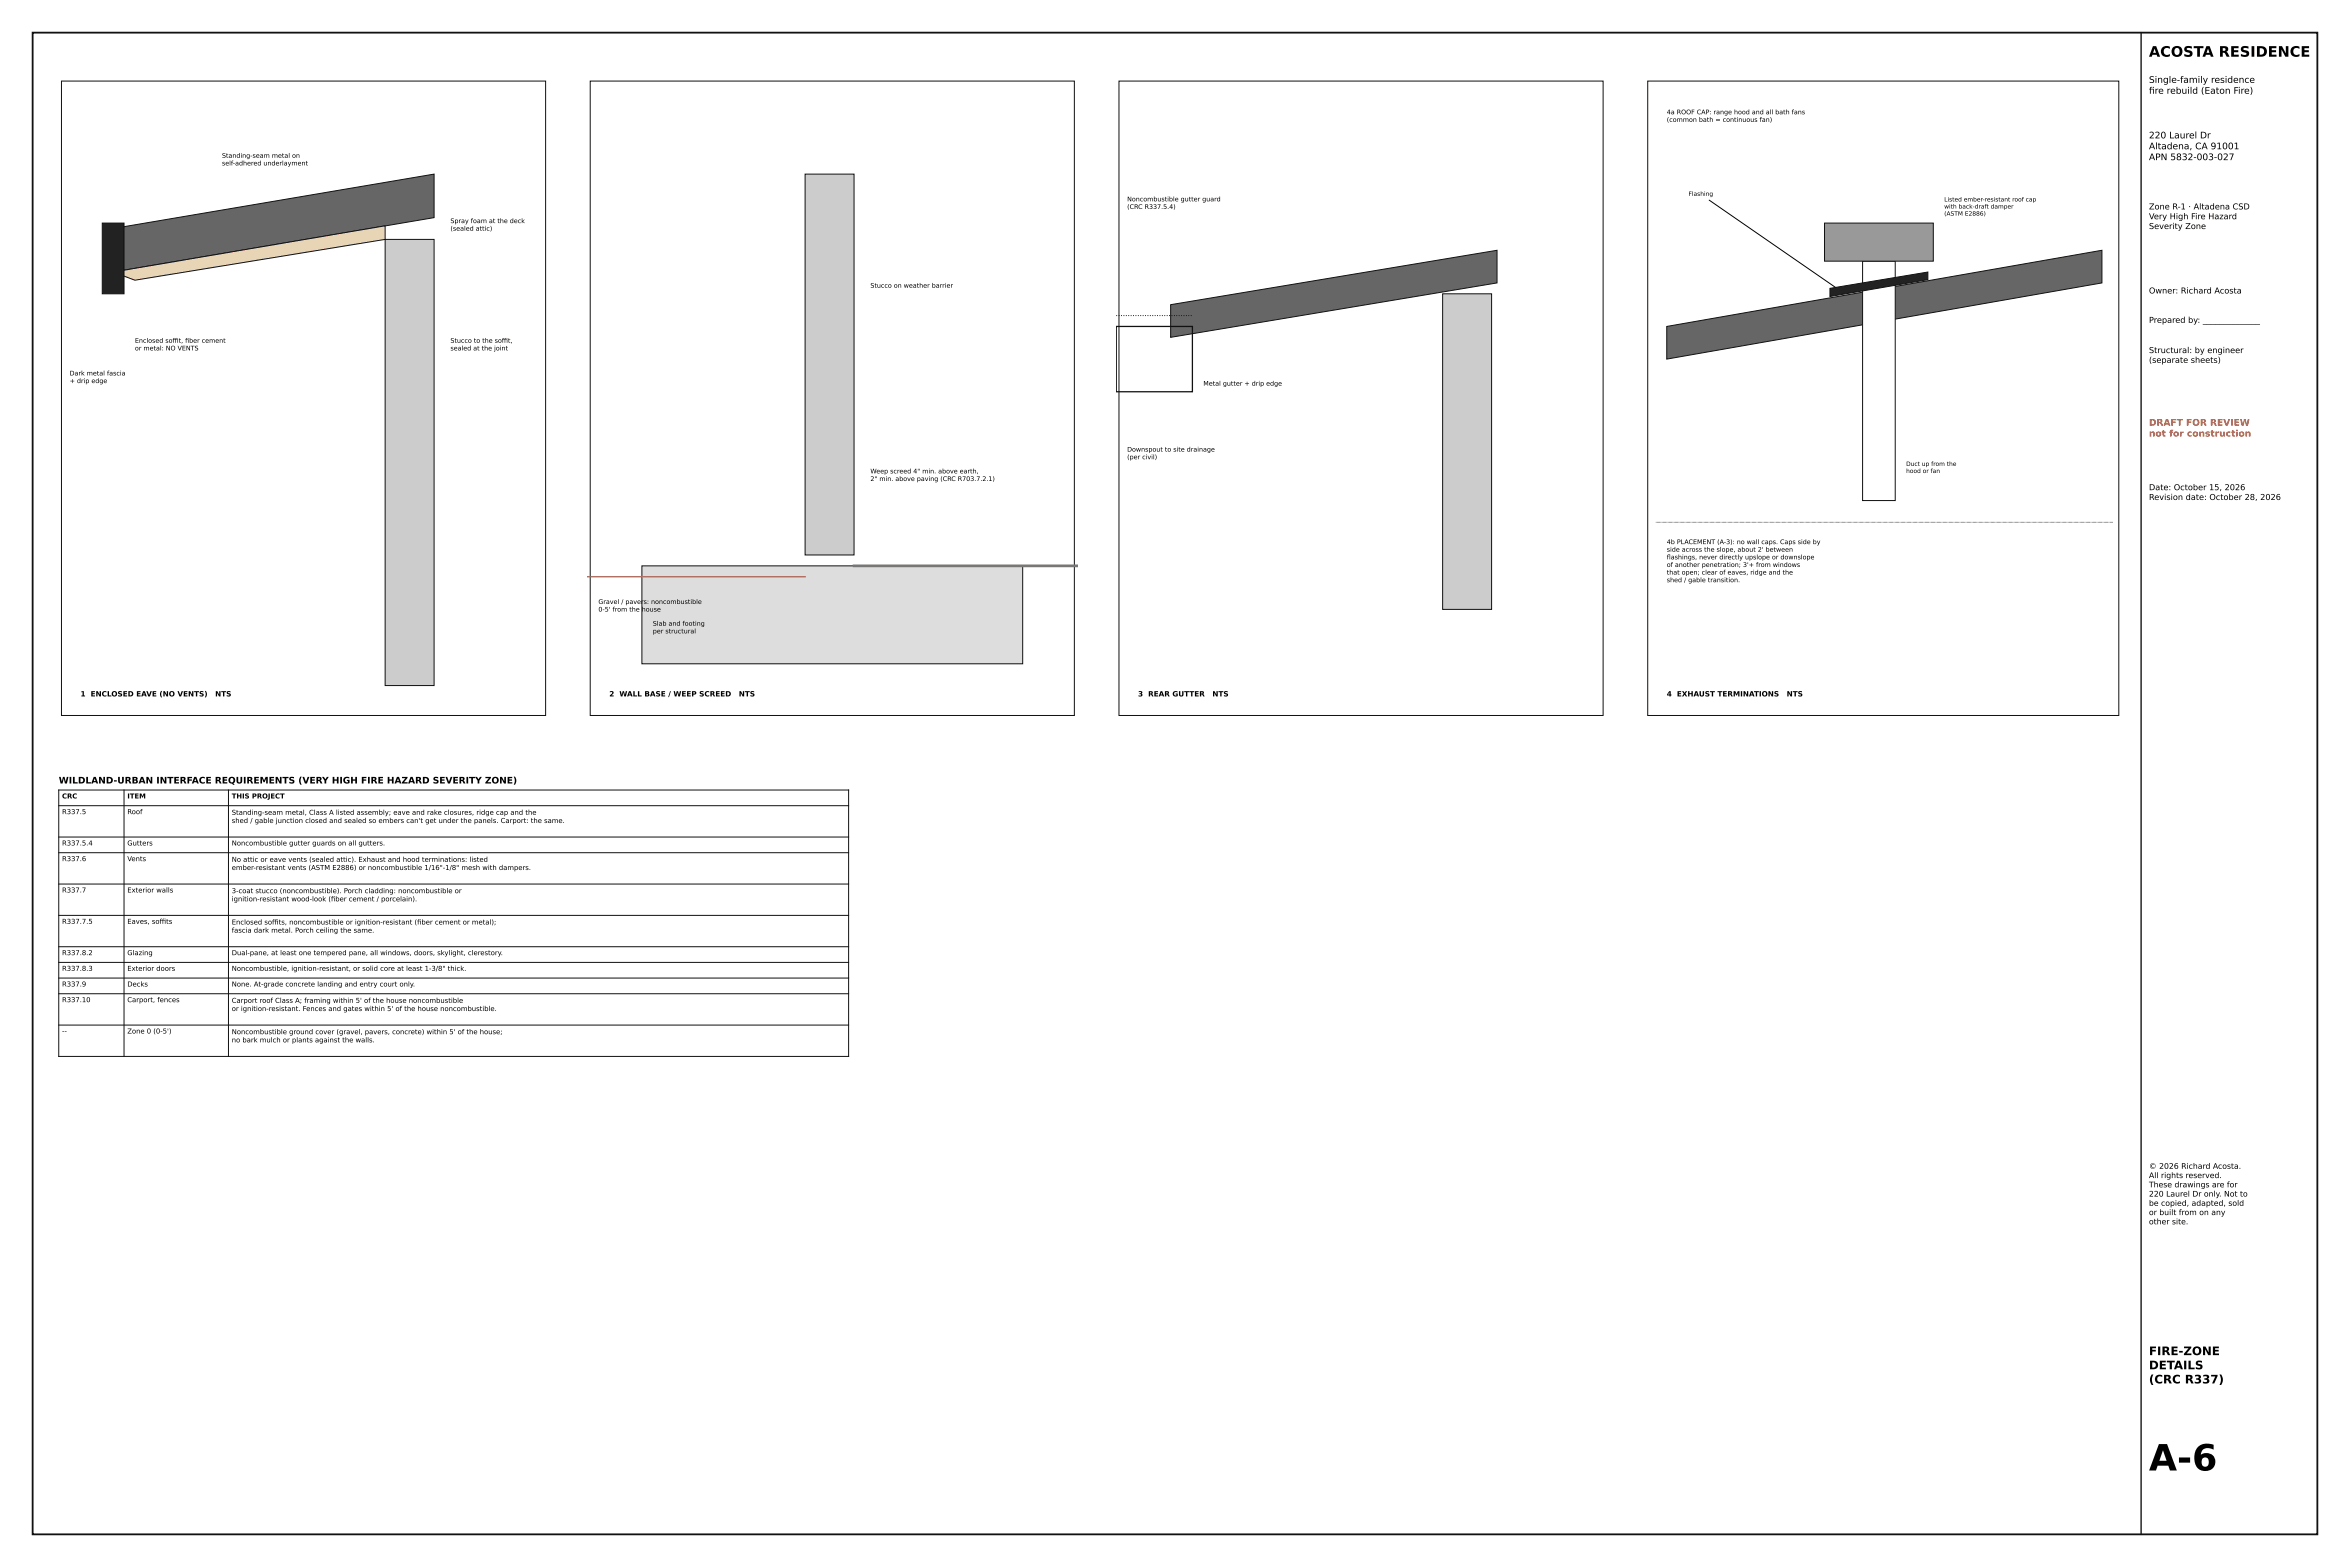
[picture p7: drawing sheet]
<svg xmlns="http://www.w3.org/2000/svg" width="914mm" height="610mm" viewBox="0 0 914 610" stroke-linecap="round" stroke-linejoin="round" font-family="sans-serif">
<defs><g id="words">
<text font-size="14.1" x="836.2" y="572.1">A-6</text>
<text font-size="5.6" x="836.2" y="22.1">ACOSTA RESIDENCE</text>
<g font-size="4.6">
<text x="836.2" y="527.2">FIRE-ZONE</text>
<text x="836.2" y="532.7">DETAILS</text>
<text x="836.2" y="538.2">(CRC R337)</text>
</g>
<g font-size="3.5">
<text x="836.2" y="32.2">Single-family residence</text>
<text x="836.2" y="36.5">fre rebuild (Eaton Fire)</text>
<text x="836.2" y="36.5">i</text>
<text x="836.2" y="53.8">220 Laurel Dr</text>
<text x="836.2" y="58.1">Altadena, CA 91001</text>
<text x="836.2" y="62.3">APN 5832-003-027</text>
<text x="22.9" y="304.8">WILDLAND-URBAN INTERFACE REQUIREMENTS (VERY HIGH FIRE HAZARD SEVERITY ZONE)</text>
</g>
<g font-size="3.5" fill="#b03a2e">
<text x="836.2" y="165.6">DRAFT FOR REVIEW</text>
<text x="836.2" y="169.8">not for construction</text>
</g>
<g font-size="3.2">
<text x="836.2" y="81.5">Zone R-1 · Altadena CSD</text>
<text x="836.2" y="85.3">Very High Fire Hazard</text>
<text x="836.2" y="89.1">Severity Zone</text>
<text x="836.2" y="114.2">Owner: Richard Acosta</text>
<text x="836.2" y="125.6">Prepared by: ______________</text>
<text x="836.2" y="137.4">Structural: by engineer</text>
<text x="836.2" y="141.2">(separate sheets)</text>
<text x="836.2" y="190.7">Date: October 15, 2026</text>
<text x="836.2" y="194.5">Revision date: October 28, 2026</text>
</g>
<g font-size="3">
<text x="836.2" y="454.7">© 2026 Richard Acosta.</text>
<text x="836.2" y="458.3">All rights reserved.</text>
<text x="836.2" y="461.9">These drawings are for</text>
<text x="836.2" y="465.5">220 Laurel Dr only. Not to</text>
<text x="836.2" y="469.1">be copied, adapted, sold</text>
<text x="836.2" y="472.7">or built from on any</text>
<text x="836.2" y="476.3">other site.</text>
</g>
<g font-size="2.8">
<text x="31.3" y="270.9">1 ENCLOSED EAVE (NO VENTS)</text>
<text x="83.7" y="270.9">NTS</text>
<text x="237.1" y="270.9">2 WALL BASE / WEEP SCREED</text>
<text x="287.5" y="270.9">NTS</text>
<text x="442.8" y="270.9">3 REAR GUTTER</text>
<text x="471.7" y="270.9">NTS</text>
<text x="648.5" y="270.9">4 EXHAUST TERMINATIONS</text>
<text x="695.2" y="270.9">NTS</text>
</g>
<g font-size="2.6">
<text x="24.1" y="310.6">CRC</text>
<text x="49.5" y="310.6">ITEM</text>
<text x="90.2" y="310.6">THIS PROJECT</text>
<text x="24.1" y="316.7">R337.5</text>
<text x="49.5" y="316.7">Roof</text>
<text x="90.2" y="317">Standing-seam metal, Class A listed assembly; eave and rake closures, ridge cap and the</text>
<text x="90.2" y="320.2">shed / gable junction closed and sealed so embers can't get under the panels. Carport: the same.</text>
<text x="24.1" y="328.9">R337.5.4</text>
<text x="49.5" y="328.9">Gutters</text>
<text x="90.2" y="328.9">Noncombustible gutter guards on all gutters.</text>
<text x="24.1" y="335">R337.6</text>
<text x="49.5" y="335">Vents</text>
<text x="90.2" y="335.3">No attic or eave vents (sealed attic). Exhaust and hood terminations: listed</text>
<text x="90.2" y="338.4">ember-resistant vents (ASTM E2886) or noncombustible 1/16&quot;-1/8&quot; mesh with dampers.</text>
<text x="24.1" y="347.2">R337.7</text>
<text x="49.5" y="347.2">Exterior walls</text>
<text x="90.2" y="347.5">3-coat stucco (noncombustible). Porch cladding: noncombustible or</text>
<text x="90.2" y="350.6">ignition-resistant wood-look (fber cement / porcelain).</text>
<text x="128.8" y="350.6">i</text>
<text x="24.1" y="359.4">R337.7.5</text>
<text x="49.5" y="359.4">Eaves, softs</text>
<text x="62.1" y="359.4">f</text>
<text x="62.1" y="359.4">i</text>
<text x="90.2" y="359.7">Enclosed softs, noncombustible or ignition-resistant (fber cement or metal);</text>
<text x="105.9" y="359.7">f</text>
<text x="105.9" y="359.7">i</text>
<text x="162.3" y="359.7">i</text>
<text x="90.2" y="362.8">fascia dark metal. Porch ceiling the same.</text>
<text x="24.1" y="371.6">R337.8.2</text>
<text x="49.5" y="371.6">Glazing</text>
<text x="90.2" y="371.6">Dual-pane, at least one tempered pane, all windows, doors, skylight, clerestory.</text>
<text x="24.1" y="377.7">R337.8.3</text>
<text x="49.5" y="377.7">Exterior doors</text>
<text x="90.2" y="377.7">Noncombustible, ignition-resistant, or solid core at least 1-3/8&quot; thick.</text>
<text x="24.1" y="383.8">R337.9</text>
<text x="49.5" y="383.8">Decks</text>
<text x="90.2" y="383.8">None. At-grade concrete landing and entry court only.</text>
<text x="24.1" y="389.9">R337.10</text>
<text x="49.5" y="389.9">Carport, fences</text>
<text x="90.2" y="390.1">Carport roof Class A; framing within 5' of the house noncombustible</text>
<text x="90.2" y="393.3">or ignition-resistant. Fences and gates within 5' of the house noncombustible.</text>
<text x="24.1" y="402.1">--</text>
<text x="49.5" y="402.1">Zone 0 (0-5')</text>
<text x="90.2" y="402.3">Noncombustible ground cover (gravel, pavers, concrete) within 5' of the house;</text>
<text x="90.2" y="405.5">no bark mulch or plants against the walls.</text>
</g>
<g font-size="2.5">
<text x="648.5" y="44.5">4a ROOF CAP: range hood and all bath fans</text>
<text x="648.5" y="47.4">(common bath = continuous fan)</text>
<text x="86.4" y="61.4">Standing-seam metal on</text>
<text x="86.4" y="64.4">self-adhered underlayment</text>
<text x="438.6" y="78.3">Noncombustible gutter guard</text>
<text x="438.6" y="81.3">(CRC R337.5.4)</text>
<text x="175.3" y="86.8">Spray foam at the deck</text>
<text x="175.3" y="89.8">(sealed attic)</text>
<text x="338.7" y="111.9">Stucco on weather barrier</text>
<text x="52.5" y="133.4">Enclosed soft, fber cement</text>
<text x="52.5" y="136.3">or metal: NO VENTS</text>
<text x="67.1" y="133.4">f</text>
<text x="67.1" y="133.4">i</text>
<text x="72" y="133.4">i</text>
<text x="175.3" y="133.4">Stucco to the soft,</text>
<text x="175.3" y="136.3">sealed at the joint</text>
<text x="195.3" y="133.4">f</text>
<text x="195.3" y="133.4">i</text>
<text x="27.1" y="146.1">Dark metal fascia</text>
<text x="27.1" y="149">+ drip edge</text>
<text x="468.2" y="150">Metal gutter + drip edge</text>
<text x="438.6" y="175.7">Downspout to site drainage</text>
<text x="438.6" y="178.7">(per civil)</text>
<text x="338.7" y="184.2">Weep screed 4&quot; min. above earth,</text>
<text x="338.7" y="187.1">2&quot; min. above paving (CRC R703.7.2.1)</text>
<text x="648.5" y="211.7">4b PLACEMENT (A-3): no wall caps. Caps side by</text>
<text x="648.5" y="214.6">side across the slope, about 2' between</text>
<text x="648.5" y="217.6">fashings, never directly upslope or downslope</text>
<text x="648.5" y="217.6">l</text>
<text x="648.5" y="220.6">of another penetration; 3'+ from windows</text>
<text x="648.5" y="223.5">that open; clear of eaves, ridge and the</text>
<text x="648.5" y="226.5">shed / gable transition.</text>
<text x="232.8" y="235">Gravel / pavers: noncombustible</text>
<text x="232.8" y="237.9">0-5' from the house</text>
<text x="254" y="243.4">Slab and footing</text>
<text x="254" y="246.4">per structural</text>
</g>
<g font-size="2.3">
<text x="657" y="76.2">Flashing</text>
<text x="756.5" y="78.4">Listed ember-resistant roof cap</text>
<text x="756.5" y="81.1">with back-draft damper</text>
<text x="756.5" y="83.9">(ASTM E2886)</text>
<text x="741.7" y="181.3">Duct up from the</text>
<text x="741.7" y="184">hood or fan</text>
</g>
</g></defs>
<path d="M23.9 31.5h188.4v246.8h-188.4z" fill="none" stroke="#111" stroke-width=".39"/>
<path d="M149.9 93.1h19v173.6h-19z" fill="#ccc" stroke="#111" stroke-width=".39"/>
<path d="M44 88.9l124.9-21.2v17l-124.9 21.1z" fill="#666" stroke="#111" stroke-width=".39"/>
<path d="M44 105.8l105.9-18v5.3l-97.4 15.9z" fill="#e8d5b5" stroke="#111" stroke-width=".39"/>
<path d="M39.8 86.8h8.5v27.5h-8.5z" fill="#222" stroke="#111" stroke-width=".39"/>
<path d="M229.7 31.5h188.3v246.8h-188.3z" fill="none" stroke="#111" stroke-width=".39"/>
<path d="M313.3 67.7h19v148.2h-19z" fill="#ccc" stroke="#111" stroke-width=".39"/>
<path d="M249.8 220.1h148.1v38.1h-148.1z" fill="#ddd" stroke="#111" stroke-width=".39"/>
<path d="M228.6 224.4h84.7" fill="none" stroke="#9a7b4f" stroke-width=".53"/>
<path d="M332.3 220.1h86.8" fill="none" stroke="#777" stroke-width="1.1"/>
<path d="M435.4 31.5h188.4v246.8h-188.4z" fill="none" stroke="#111" stroke-width=".39"/>
<path d="M455.5 118.5l127-21.1v12.7l-127 21.1z" fill="#666" stroke="#111" stroke-width=".39"/>
<path d="M561.3 114.3h19.1v122.8h-19.1z" fill="#ccc" stroke="#111" stroke-width=".39"/>
<path d="M434.3 127h29.7v25.4h-29.7z" fill="none" stroke="#111" stroke-width=".49"/>
<path d="M434.3 122.8h29.7" fill="none" stroke="#111" stroke-width=".39" stroke-dasharray=".4 .6" stroke-linecap="butt"/>
<path d="M641.1 31.5h183.3v246.8h-183.3z" fill="none" stroke="#111" stroke-width=".39"/>
<path d="M648.5 127l169.4-29.6v12.7l-169.4 29.6z" fill="#666" stroke="#111" stroke-width=".39"/>
<path d="M644.3 203.2h177.8" fill="none" stroke="#111" stroke-width=".39" stroke-dasharray=".2 .3" stroke-linecap="butt"/>
<path d="M724.7 101.6h12.7v93.1h-12.7z" fill="#fff" stroke="#111" stroke-width=".39"/>
<path d="M665.1 77.9l50.6 34.9" fill="none" stroke="#000" stroke-width=".39"/>
<path d="M709.9 86.8h42.4v14.8h-42.4z" fill="#999" stroke="#111" stroke-width=".39"/>
<path d="M712 112.2l38.1-6.4v3l-38.1 6.6z" fill="#222" stroke="#111" stroke-width=".39"/>
<path d="M12.7 12.7h889v584.2h-889z" fill="none" stroke="#111" stroke-width=".71" stroke-linecap="butt"/>
<path d="M833.1 12.7v584.2" fill="none" stroke="#111" stroke-width=".53"/>
<g fill="none" stroke="#111" stroke-width=".39">
<path d="M22.9 313.4h307.3M22.9 307.3h307.3v103.7h-307.3zM48.3 307.3v103.7M88.9 307.3v103.7M22.9 325.6h307.3M22.9 331.7h307.3M22.9 343.9h307.3M22.9 356.1h307.3M22.9 368.3h307.3M22.9 374.4h307.3M22.9 380.5h307.3M22.9 386.6h307.3"/>
<path d="M22.9 398.8h307.3"/>
</g>
<use href="#words"/>
</svg>
